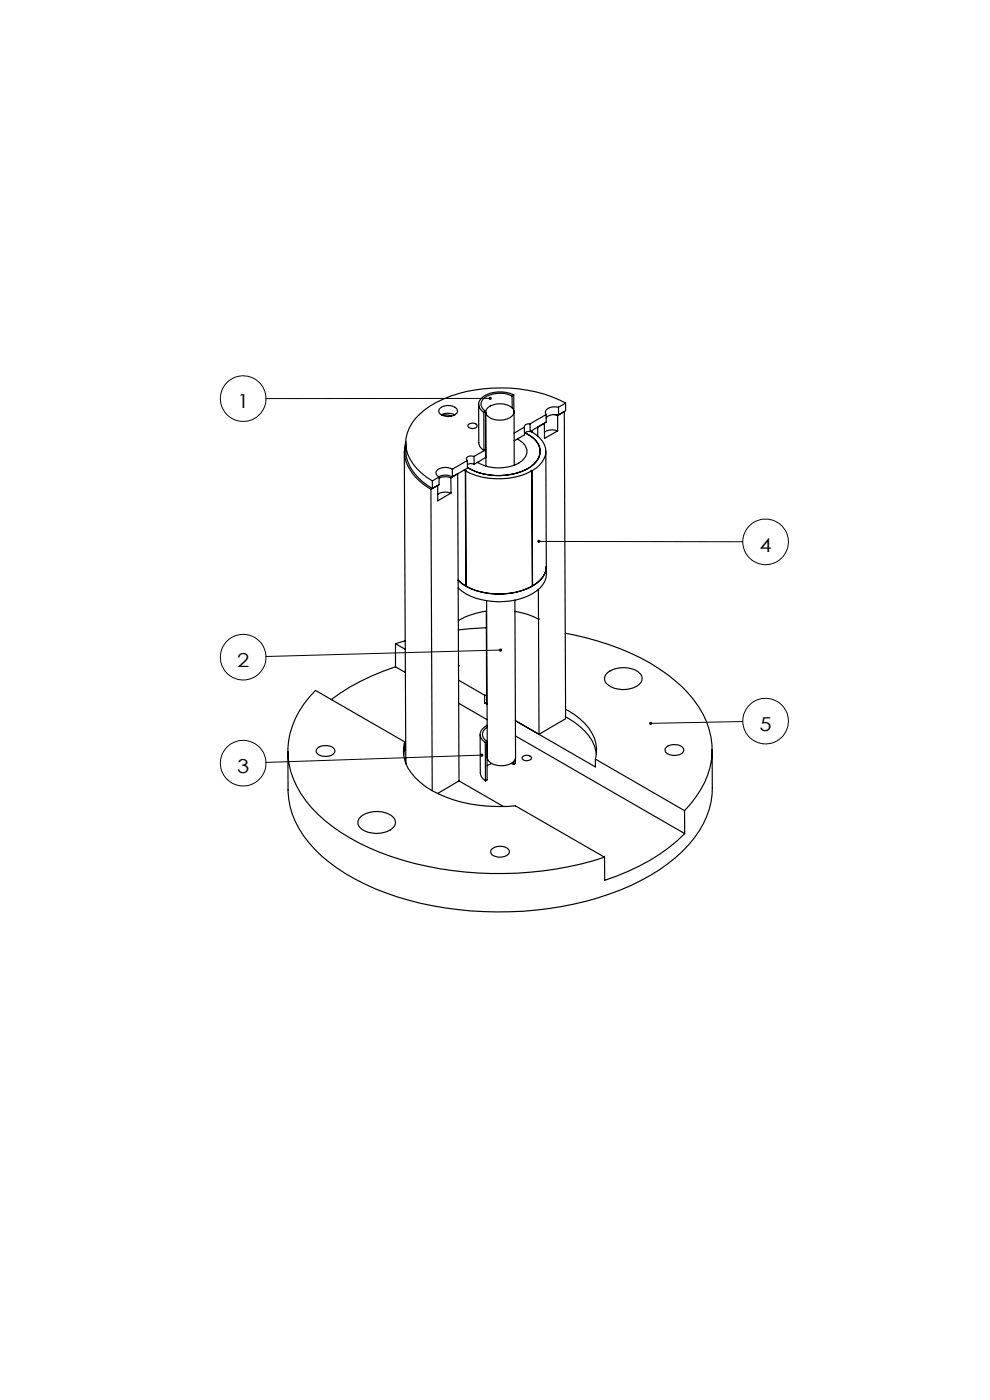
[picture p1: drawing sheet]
<svg xmlns="http://www.w3.org/2000/svg" width="210mm" height="297mm" viewBox="0 0 210 297" stroke-linecap="round" stroke-linejoin="round" font-family="sans-serif">
<defs><g id="words">
<g font-size="4.1">
<text x="50.3" y="86.6">1</text>
<text x="161.1" y="117">4</text>
<text x="50.3" y="141.5">2</text>
<text x="161.1" y="155">5</text>
<text x="50.3" y="164">3</text>
</g>
</g></defs>
<g fill="none" stroke="#000" stroke-width=".21">
<path d="M104 84.5l-47.6 .1M114.3 114.9h43.3M106.2 137.9l-49.8 1.4M157.6 153.1l-19.6 .4M102.2 160.2l-45.8 1.5"/>
<circle cx="51.6" cy="84.6" r="4.8"/>
<circle cx="162.4" cy="114.9" r="4.8"/>
<circle cx="51.6" cy="139.4" r="4.8"/>
<circle cx="162.4" cy="153" r="4.8"/>
<circle cx="51.6" cy="161.9" r="4.8"/>
</g>
<path d="M103.7 84.3v.1a.33 .33 0 0 0 .2 .4 .33 .33 0 0 0 .4-.3h-.3h.3a.34 .34 0 0 0-.2-.3 .34 .34 0 0 0-.4 .1zM101.9 160l-.1 .2a.34 .34 0 0 0 .4 .3 .34 .34 0 0 0 .3-.3h-.3l.3-.1a.36 .36 0 0 0-.3-.2 .36 .36 0 0 0-.3 .1zM114.1 114.6l-.1 .3h.3h-.3a.33 .33 0 0 0 .4 .2 .33 .33 0 0 0 .2-.5 .33 .33 0 0 0-.5 0zM137.8 153.2l-.1 .3h.3h-.3a.34 .34 0 0 0 .4 .3 .34 .34 0 0 0 .2-.5 .34 .34 0 0 0-.5-.1zM105.9 137.7v.1a.33 .33 0 0 0 .2 .5 .33 .33 0 0 0 .4-.4h-.3h.3a.32 .32 0 0 0-.2-.3 .32 .32 0 0 0-.4 .1z" fill="#000"/>
<g fill="none" stroke="#000" stroke-width=".25">
<path d="M85.8 95.8l.4 66.4M86.1 93.8a7.9 7.9 0 0 0 3 8.3l2.3 1.7M86.1 94a8.8 8.8 0 0 0 3.3 7.9l2.3 1.7M93.4 86.6a2.55 2.55 0 0 1 3.6 .4 1.08 1.08 0 0 1-.9 1.2 2.77 2.77 0 0 1-3-.6v-.7zM93.6 88a3 3 0 0 1 2.9 0M93.7 88.1l1.4-.1 .7 .3M96 99.6a2.83 2.83 0 0 0-3.4 .3 .89 .89 0 0 0 .5 1.3M96 99.6v1.6M98.4 99.7l.3 .2M98.7 99.9l.1 24.5M98.8 99.8v.1M98.8 99.8l-.1 .1"/>
<path d="M99.1 97.7l-3.1 1.9M99.1 97.7l.1 1.6-3.2 1.9M99.2 99.2a13.4 13.4 0 0 0 13.2-.1 3.8 3.8 0 0 0 1.9-4.7 5.6 5.6 0 0 0-2.9-2.6 4.4 4.4 0 0 1 3.1 4.6 5.4 5.4 0 0 1-3.7 3.5 13.5 13.5 0 0 1-11.6-.7zM99.3 90.1a1.21 1.21 0 0 1 1.9 .2 1.15 1.15 0 0 1-2 0zM100.5 96.8h-.3a.85 .85 0 0 0-1.2 .7l.1 .2M100.5 96.8l.1 1.7M100.6 98.5a1.5 1.5 0 0 0-1.4 .1M101.5 85.8l.1 8.1a1.99 1.99 0 0 0 1.1 1.7M102.6 87.5l.1 8.1M103 87.3l-.4 .2M103 87.3v8.1M103 95.4l-2.5 1.4"/>
<path d="M103 95.4v1.6l-2.4 1.5M103 95.4l-.3 .2M103 87.4l.1 11.5M103.5 86.5a4.2 4.2 0 0 1 5.3 .2 1.49 1.49 0 0 1-1.3 2.2 4.2 4.2 0 0 1-4.2-.8 1.18 1.18 0 0 1 .2-1.6zM108.6 84a6.1 6.1 0 0 0-5.9 .5 1.63 1.63 0 0 0 .3 2.8M108.6 84l.1 2.5M109 83.8a6.5 6.5 0 0 0-6.9 .8 1.82 1.82 0 0 0 .5 2.9M109 83.8l-.4 .2M109 83.8v3.3M109 87.4l.1 11.3M109.7 93.1a3.1 3.1 0 0 1 2.1 3 4.2 4.2 0 0 1-3.4 2.8 9.3 9.3 0 0 1-7.2-.8M111.2 90.6l-2.2 1.3"/>
<path d="M111.2 90.6l.1 1.6-2.2 1.3M112.4 89.9a.85 .85 0 0 0-1.2 .7M112.4 89.9l.1 1.6M112.5 91.5l-.8 .1-.4 .4M112.5 91.5l.4 .1M112.7 99.8l.2 .1M112.7 99.8l.1 .1M112.7 99.8v.1M112.8 99.9a15.6 15.6 0 0 1-14 0M112.8 99.9l.1 24.5a15.7 15.7 0 0 1-14 0l-.1-24.5M112.9 91.6l-.2 .1a4.7 4.7 0 0 1 3 4.9 5.6 5.6 0 0 1-2.8 3.3M112.9 99.9l.1 24.4"/>
<path d="M112.9 91.6v.1M115.8 95.7l.1 24.5M115.9 87.9l-3.5 2M115.9 87.9v1.7l-3.4 1.9M117.4 87.9l.9 .3M118.3 91.4a3.1 3.1 0 0 0-2.8 .3M118.3 88.2l1.4-.9 .3 65.2-5.7 3.3-.1-24.5M118.3 91.4l-2.8 1.6v-3.2l-1.4 .8v1.9M118.3 88.2v3.2M118.5 86.4a2.32 2.32 0 0 0-2.8 .9l.2 .6M118.5 86.4v1.6M118.5 88a2.69 2.69 0 0 0-2.6 .6"/>
<path d="M120 85.5a31.6 31.6 0 0 0-27.4-.2 11 11 0 0 0-6.5 7.8 8.9 8.9 0 0 0 4.4 8.1l1.2 .8M120 85.5v1.6l-1.5 .9M120 85.5l-1.5 .9M91.4 103.8l.3 63.9M91.4 103.8l1.5-.8v3.3l2.8-1.7M91.7 102v1.6M93 101.1l.3-.1a3 3 0 0 1 2.7 .2M93.1 101.2l-1.4 .8M93.1 101.2v1.6l-1.4 .8M95.6 101.3a3.3 3.3 0 0 0-2.5 .1M95.6 101.3l.1 3.3M95.6 101.3l1.5-.8 .2 40.7"/>
<path d="M95.7 104.6a3.1 3.1 0 0 0-2.8 .3M83.9 136.6v4.9M83.9 136.6l2.1 1.2M86 135.9l-2.1 .7M98.9 124.3l-.1 .1M103.2 133.2l-6 .4M103.2 129.6l.1 19.8-.5-.3M103.2 129.6a15.5 15.5 0 0 0-6 2.1M103.2 127.5l.1 37.9-.3 .3M109.2 129.7h.1a15.4 15.4 0 0 1 4.9 1.6M109.2 127.3l.2 33.4a2.1 2.1 0 0 1-2.2 1.7 3.5 3.5 0 0 1-3.8-1.4v-.3M112.9 124.3h.1"/>
<path d="M114.2 125.1v6.2M114.2 131.3h.1M115.9 120.2a4.8 4.8 0 0 1-2.9 4.1M115.9 120.2a5 5 0 0 1-2.9 4.1 15.4 15.4 0 0 1-15-.5l-.8-.7 1.6 1.3M115.9 120.2a5.1 5.1 0 0 1-2.9 5.7 15.2 15.2 0 0 1-15-.5l-.8-.7M119.9 134.3a52.7 52.7 0 0 1 21.7 8.8 22.3 22.3 0 0 1 9.2 13.3 16.8 16.8 0 0 1-4.3 14.1l-1.3 1.5M67.3 158.8a2.71 2.71 0 0 1 3.7 .2 1.11 1.11 0 0 1-1.3 1.4 2.22 2.22 0 0 1-2.6-.9zM83.9 141.5a46.3 46.3 0 0 0-13.6 6.9M83.9 141.5l2.1 1.2M85.8 157.4l-18.9-10.9a17.5 17.5 0 0 0-5.2 17.2 23 23 0 0 0 8.9 11.7 53.1 53.1 0 0 0 22.6 8.9 74.3 74.3 0 0 0 35-2.4M85.8 157.4a8.2 8.2 0 0 0 3.3 8.5 26.1 26.1 0 0 0 16.4 5.2l3.8-.1 18.9 10.9M85.8 159l-.2 1.1"/>
<path d="M85.8 157.4v1.6M85.8 159l.2 .1M97.3 141.2h.1M97.3 141.2l.1 24.5M97.3 144.3l5.5 3.2M97.3 149.2l6 3.5M101.8 155.8l.1 8.2a2.1 2.1 0 0 0 1.1 1.7M102.8 147.5v1.6M102.9 157.5l.1 8.2M103.2 147.5h-.4M103.2 149.1h-.4M103.3 154.3a1.67 1.67 0 0 0-1 1.5 1.67 1.67 0 0 0 1 1.5l-.4 .2"/>
<path d="M103.3 153.8a2 2 0 0 0-.9 3.3l.5 .4M109.3 152.9l17 9.8v-1.7M109.4 156.1l35.8 20.7M120 150.5a11.7 11.7 0 0 1 6.4 7.2l.1 2.2-.2 1.1M120 152.1a11.7 11.7 0 0 1 6.4 7.2l.1 .6M128.9 142.7a5.7 5.7 0 0 1 6.9 .2 1.66 1.66 0 0 1-.8 2.7 5.8 5.8 0 0 1-6.3-.6 1.55 1.55 0 0 1 .2-2.3zM141.3 158.6a2.71 2.71 0 0 1 3.7 .2 1.11 1.11 0 0 1-1.3 1.4 2.22 2.22 0 0 1-2.6-1v-.3zM151.1 159v8.2a18.6 18.6 0 0 1-6.4 13.5 46.4 46.4 0 0 1-20.4 10.5 74.4 74.4 0 0 1-42.5-1.8 36.2 36.2 0 0 1-17.4-12.1 16.9 16.9 0 0 1-3.3-9.7v-8.2M76.6 173.2a5.7 5.7 0 0 1 6.9 .2 1.66 1.66 0 0 1-.8 2.7 5.8 5.8 0 0 1-6.4-.6 1.55 1.55 0 0 1 .3-2.3zM97.4 165.7l-4.6 2.6M97.4 165.7l9.4 5.4M104.3 162l-1 .5"/>
<path d="M108.4 162l.6 .2M109 161.6v.6M109.3 161v1l-.3 .2M110.8 160.6a1.28 1.28 0 0 1 1.9 .2 1.14 1.14 0 0 1-2 0zM126.3 161l18.9 11M145.2 172v4.8M145.2 176.8a41.6 41.6 0 0 1-16.9 10l-.1-4.9M104.5 180a2.53 2.53 0 0 1 3.6 .5 1.81 1.81 0 0 1-2.3 1.4 1.68 1.68 0 0 1-1.7-1.2z"/>
</g>
<use href="#words"/>
</svg>
